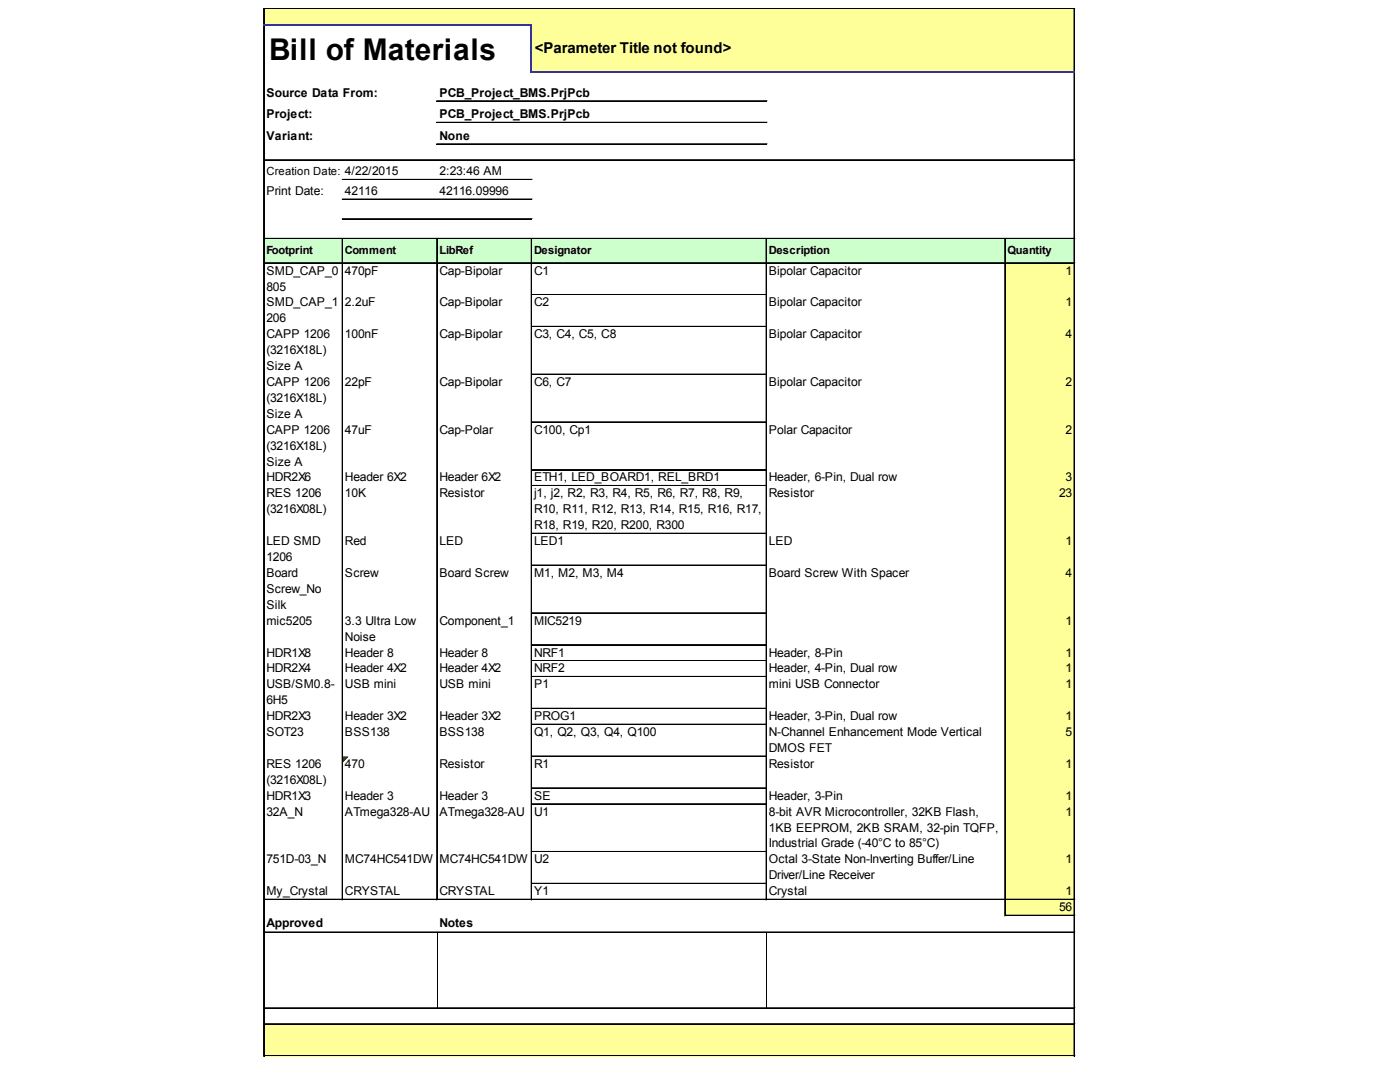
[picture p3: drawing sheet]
<svg xmlns="http://www.w3.org/2000/svg" width="279mm" height="216mm" viewBox="0 0 279 216" stroke-linecap="round" stroke-linejoin="round" font-family="sans-serif">
<defs><g id="words">
<text font-size="6" x="53.7" y="11.9">Bill of Materials</text>
<text font-size="3" x="106.8" y="10.7">&lt;Parameter Title not found&gt;</text>
<g font-size="2.4">
<text x="53.2" y="19.3">Source Data From:</text>
<text x="53.2" y="23.6">Project:</text>
<text x="87.7" y="19.3">PCB_Project_BMS.PrjPcb</text>
<text x="87.7" y="23.6">PCB_Project_BMS.PrjPcb</text>
<text x="53.2" y="27.9">Variant:</text>
<text x="87.7" y="27.9">None</text>
<text x="87.7" y="35">2:23:46 AM</text>
<text x="53.2" y="38.9">Print Date:</text>
<text x="68.8" y="38.9">42116</text>
<text x="87.7" y="38.9">42116.09996</text>
<text x="53.2" y="54.8">SMD_CAP_0</text>
<text x="53.2" y="58">805</text>
<text x="68.8" y="54.8">470pF</text>
<text x="87.7" y="54.8">Cap-Bipolar</text>
<text x="106.6" y="54.8">C1</text>
<text x="153.5" y="54.8">Bipolar Capacitor</text>
<text x="212.7" y="54.8">1</text>
<text x="53.2" y="61.1">SMD_CAP_1</text>
<text x="53.2" y="64.3">206</text>
<text x="68.8" y="61.1">2.2uF</text>
<text x="87.7" y="61.1">Cap-Bipolar</text>
<text x="106.6" y="61.1">C2</text>
<text x="153.5" y="61.1">Bipolar Capacitor</text>
<text x="212.7" y="61.1">1</text>
<text x="53.2" y="67.5">CAPP 1206</text>
<text x="53.2" y="70.7">(3216X18L)</text>
<text x="68.8" y="67.5">100nF</text>
<text x="87.7" y="67.5">Cap-Bipolar</text>
<text x="106.6" y="67.5">C3, C4, C5, C8</text>
<text x="153.5" y="67.5">Bipolar Capacitor</text>
<text x="212.7" y="67.5">4</text>
<text x="53.2" y="73.8">Size A</text>
<text x="53.2" y="77">CAPP 1206</text>
<text x="68.8" y="77">22pF</text>
<text x="87.7" y="77">Cap-Bipolar</text>
<text x="106.6" y="77">C6, C7</text>
<text x="153.5" y="77">Bipolar Capacitor</text>
<text x="212.7" y="77">2</text>
<text x="53.2" y="80.2">(3216X18L)</text>
<text x="53.2" y="83.4">Size A</text>
<text x="53.2" y="86.5">CAPP 1206</text>
<text x="53.2" y="89.7">(3216X18L)</text>
<text x="68.8" y="86.5">47uF</text>
<text x="87.7" y="86.5">Cap-Polar</text>
<text x="106.6" y="86.5">C100, Cp1</text>
<text x="153.5" y="86.5">Polar Capacitor</text>
<text x="212.7" y="86.5">2</text>
<text x="53.2" y="92.9">Size A</text>
<text x="53.2" y="96.1">HDR2X6</text>
<text x="53.2" y="99.3">RES 1206</text>
<text x="68.8" y="96.1">Header 6X2</text>
<text x="68.8" y="99.3">10K</text>
<text x="87.7" y="96.1">Header 6X2</text>
<text x="87.7" y="99.3">Resistor</text>
<text x="106.6" y="96.1">ETH1, LED_BOARD1, REL_BRD1</text>
<text x="106.6" y="99.3">j1, j2, R2, R3, R4, R5, R6, R7, R8, R9,</text>
<text x="153.5" y="96.1">Header, 6-Pin, Dual row</text>
<text x="153.5" y="99.3">Resistor</text>
<text x="211.4" y="99.3">23</text>
<text x="212.7" y="96.1">3</text>
<text x="53.2" y="102.4">(3216X08L)</text>
<text x="106.6" y="102.4">R10, R11, R12, R13, R14, R15, R16, R17,</text>
<text x="106.6" y="105.6">R18, R19, R20, R200, R300</text>
<text x="53.2" y="108.8">LED SMD</text>
<text x="53.2" y="112">1206</text>
<text x="68.8" y="108.8">Red</text>
<text x="87.7" y="108.8">LED</text>
<text x="106.6" y="108.8">LED1</text>
<text x="153.5" y="108.8">LED</text>
<text x="212.7" y="108.8">1</text>
<text x="53.2" y="115.1">Board</text>
<text x="53.2" y="118.3">Screw_No</text>
<text x="68.8" y="115.1">Screw</text>
<text x="87.7" y="115.1">Board Screw</text>
<text x="106.6" y="115.1">M1, M2, M3, M4</text>
<text x="153.5" y="115.1">Board Screw With Spacer</text>
<text x="212.7" y="115.1">4</text>
<text x="53.2" y="121.5">Silk</text>
<text x="53.2" y="124.7">mic5205</text>
<text x="68.8" y="124.7">3.3 Ultra Low</text>
<text x="87.7" y="124.7">Component_1</text>
<text x="106.6" y="124.7">MIC5219</text>
<text x="212.7" y="124.7">1</text>
<text x="53.2" y="131">HDR1X8</text>
<text x="68.8" y="127.8">Noise</text>
<text x="68.8" y="131">Header 8</text>
<text x="87.7" y="131">Header 8</text>
<text x="106.6" y="131">NRF1</text>
<text x="153.5" y="131">Header, 8-Pin</text>
<text x="212.7" y="131">1</text>
<text x="53.2" y="134.2">HDR2X4</text>
<text x="53.2" y="137.4">USB/SM0.8-</text>
<text x="68.8" y="134.2">Header 4X2</text>
<text x="68.8" y="137.4">USB mini</text>
<text x="87.7" y="134.2">Header 4X2</text>
<text x="87.7" y="137.4">USB mini</text>
<text x="106.6" y="134.2">NRF2</text>
<text x="106.6" y="137.4">P1</text>
<text x="153.5" y="134.2">Header, 4-Pin, Dual row</text>
<text x="153.5" y="137.4">mini USB Connector</text>
<text x="212.7" y="134.2">1</text>
<text x="212.7" y="137.4">1</text>
<text x="53.2" y="140.5">6H5</text>
<text x="53.2" y="143.7">HDR2X3</text>
<text x="68.8" y="143.7">Header 3X2</text>
<text x="87.7" y="143.7">Header 3X2</text>
<text x="106.6" y="143.7">PROG1</text>
<text x="153.5" y="143.7">Header, 3-Pin, Dual row</text>
<text x="212.7" y="143.7">1</text>
<text x="53.2" y="146.9">SOT23</text>
<text x="68.8" y="146.9">BSS138</text>
<text x="87.7" y="146.9">BSS138</text>
<text x="106.6" y="146.9">Q1, Q2, Q3, Q4, Q100</text>
<text x="153.5" y="146.9">N-Channel Enhancement Mode Vertical</text>
<text x="212.7" y="146.9">5</text>
<text x="53.2" y="153.2">RES 1206</text>
<text x="68.8" y="153.2">470</text>
<text x="87.7" y="153.2">Resistor</text>
<text x="106.6" y="153.2">R1</text>
<text x="153.5" y="150.1">DMOS FET</text>
<text x="153.5" y="153.2">Resistor</text>
<text x="212.7" y="153.2">1</text>
<text x="53.2" y="156.4">(3216X08L)</text>
<text x="53.2" y="159.6">HDR1X3</text>
<text x="68.8" y="159.6">Header 3</text>
<text x="87.7" y="159.6">Header 3</text>
<text x="106.6" y="159.6">SE</text>
<text x="153.5" y="159.6">Header, 3-Pin</text>
<text x="212.7" y="159.6">1</text>
<text x="53.2" y="162.8">32A_N</text>
<text x="68.8" y="162.8">ATmega328-AU</text>
<text x="87.7" y="162.8">ATmega328-AU</text>
<text x="106.6" y="162.8">U1</text>
<text x="153.5" y="162.8">8-bit AVR Microcontroller, 32KB Flash,</text>
<text x="153.5" y="165.9">1KB EEPROM, 2KB SRAM, 32-pin TQFP,</text>
<text x="212.7" y="162.8">1</text>
<text x="53.2" y="172.3">751D-03_N</text>
<text x="68.8" y="172.3">MC74HC541DW</text>
<text x="87.7" y="172.3">MC74HC541DW</text>
<text x="106.6" y="172.3">U2</text>
<text x="153.5" y="169.1">Industrial Grade (-40°C to 85°C)</text>
<text x="153.5" y="172.3">Octal 3-State Non-Inverting Buffer/Line</text>
<text x="212.7" y="172.3">1</text>
<text x="53.2" y="178.6">My_Crystal</text>
<text x="68.8" y="178.6">CRYSTAL</text>
<text x="87.7" y="178.6">CRYSTAL</text>
<text x="106.6" y="178.6">Y1</text>
<text x="153.5" y="175.5">Driver/Line Receiver</text>
<text x="153.5" y="178.6">Crystal</text>
<text x="212.7" y="178.6">1</text>
<text x="53.2" y="185">Approved</text>
<text x="87.7" y="185">Notes</text>
<text x="211.4" y="181.8">56</text>
</g>
<g font-size="2.2">
<text x="53.2" y="35">Creation Date: 4/22/2015</text>
<text x="53.2" y="50.7">Footprint</text>
<text x="68.8" y="50.7">Comment</text>
<text x="87.7" y="50.7">LibRef</text>
<text x="106.6" y="50.7">Designator</text>
<text x="153.5" y="50.7">Description</text>
<text x="201.1" y="50.7">Quantity</text>
</g>
</g></defs>
<g fill="#ff9">
<path d="M52.7 1.7h161.8v3.5h-161.8z"/>
<path d="M106 5h108.5v9.5h-108.5z"/>
</g>
<path d="M52.7 47.6h161.8v5h-161.8z" fill="#cfc"/>
<g fill="#ff9">
<path d="M200.5 52.4h14v6.5h-14z"/>
<path d="M200.5 58.8h14v6.5h-14z"/>
<path d="M200.5 65.1h14v9.7h-14z"/>
<path d="M200.5 74.6h14v9.8h-14z"/>
<path d="M200.5 84.2h14v9.7h-14z"/>
<path d="M200.5 93.7h14v3.4h-14z"/>
<path d="M200.5 96.9h14v9.7h-14z"/>
<path d="M200.5 106.4h14v6.5h-14z"/>
<path d="M200.5 112.7h14v9.8h-14z"/>
<path d="M200.5 122.3h14v6.5h-14z"/>
<path d="M200.5 128.6h14v3.4h-14z"/>
<path d="M200.5 131.8h14v3.4h-14z"/>
<path d="M200.5 135h14v6.5h-14z"/>
<path d="M200.5 141.3h14v3.4h-14z"/>
<path d="M200.5 144.5h14v6.5h-14z"/>
<path d="M200.5 150.8h14v6.6h-14z"/>
</g>
<path d="M68.5 151h.9" fill="none" stroke="#008000" stroke-width=".2"/>
<path d="M68.5 151h.9v.2h-.9z" fill="#008000"/>
<path d="M68.5 151.2h.7" fill="none" stroke="#008000" stroke-width=".2"/>
<path d="M68.5 151.2h.7v.2h-.7z" fill="#008000"/>
<path d="M68.5 151.4h.5" fill="none" stroke="#008000" stroke-width=".2"/>
<path d="M68.5 151.4h.5v.2h-.5z" fill="#008000"/>
<path d="M68.5 151.6h.3" fill="none" stroke="#008000" stroke-width=".2"/>
<path d="M68.5 151.6h.3v.2h-.3z" fill="#008000"/>
<path d="M68.5 151.8h.2" fill="none" stroke="#008000" stroke-width=".2"/>
<path d="M68.5 151.8h.2v.2h-.2z" fill="#008000"/>
<g fill="#ff9">
<path d="M200.5 157.2h14v25.6h-14z"/>
<path d="M52.7 204.3h161.8v6.5h-161.8z"/>
</g>
<g fill="none" stroke="#000" stroke-width=".2">
<path d="M52.6 1.6v3.2M52.6 5.2v205.6M52.7 1.6v3.2M52.7 5.2v205.6M52.8 1.6h161.7M52.8 1.7h161.7M214.3 1.8v12.3M214.3 14.5v196.3M214.4 1.8v12.3M214.4 14.5v196.3M52.8 31.9h161.7M52.8 32h161.7"/>
<path d="M68.3 35.8h37.9M68.3 35.9h37.9M68.3 39.7h37.9M68.3 39.8h37.9M87.1 20.1h66M87.1 20.2h66M87.1 24.4h66M87.1 24.5h66M87.1 28.7h66M87.1 28.8h66M52.8 47.6h161.7M52.8 52.4h161.7"/>
<path d="M52.8 52.5h161.7M68.3 47.7v131.9M68.3 43.6h37.9M68.3 43.7h37.9M68.4 47.7v131.9M87.1 47.7v131.9M87.2 47.7v131.9M106 47.7v131.9M106.1 47.7v131.9M106.2 58.8h46.7M106.2 58.9h46.7M152.9 47.7v131.9"/>
<path d="M153 47.7v131.9M200.5 47.7v135.1M200.6 47.7v135.1M106.2 65.1h46.7M106.2 65.2h46.7M106.2 74.6h46.7M106.2 74.7h46.7M106.2 84.2h46.7M106.2 84.3h46.7M106.2 93.7h46.7M106.2 93.8h46.7M106.2 96.9h46.7"/>
<path d="M106.2 97h46.7M106.2 106.4h46.7M106.2 106.5h46.7M106.2 112.7h46.7M106.2 112.8h46.7M106.2 122.3h46.7M106.2 122.4h46.7M106.2 128.6h46.7M106.2 128.7h46.7M106.2 131.8h46.7M106.2 131.9h46.7M106.2 135h46.7"/>
<path d="M106.2 135.1h46.7M106.2 141.3h46.7M106.2 141.4h46.7M106.2 144.5h46.7M106.2 144.6h46.7M106.2 150.8h46.7M106.2 150.9h46.7M106.2 157.2h46.7M106.2 157.3h46.7M52.8 179.4h161.7M52.8 179.5h161.7M106.2 160.4h46.7"/>
<path d="M106.2 160.5h46.7M106.2 169.9h46.7M106.2 170h46.7M106.2 176.2h46.7M106.2 176.3h46.7M52.8 186h161.7M52.8 186.1h161.7M87.2 186.1v15M153 186.1v15M200.7 182.6h13.8M200.7 182.7h13.8M52.8 201.1h161.7"/>
<path d="M52.8 201.2h161.7M52.8 204.3h161.7M52.8 204.4h161.7M52.8 210.6h161.7M52.8 210.7h161.7"/>
</g>
<path d="M52.6 5h53.6M106 5.2v9.3M106.2 14.3h108.3" fill="none" stroke="#339" stroke-width=".37"/>
<use href="#words"/>
</svg>
